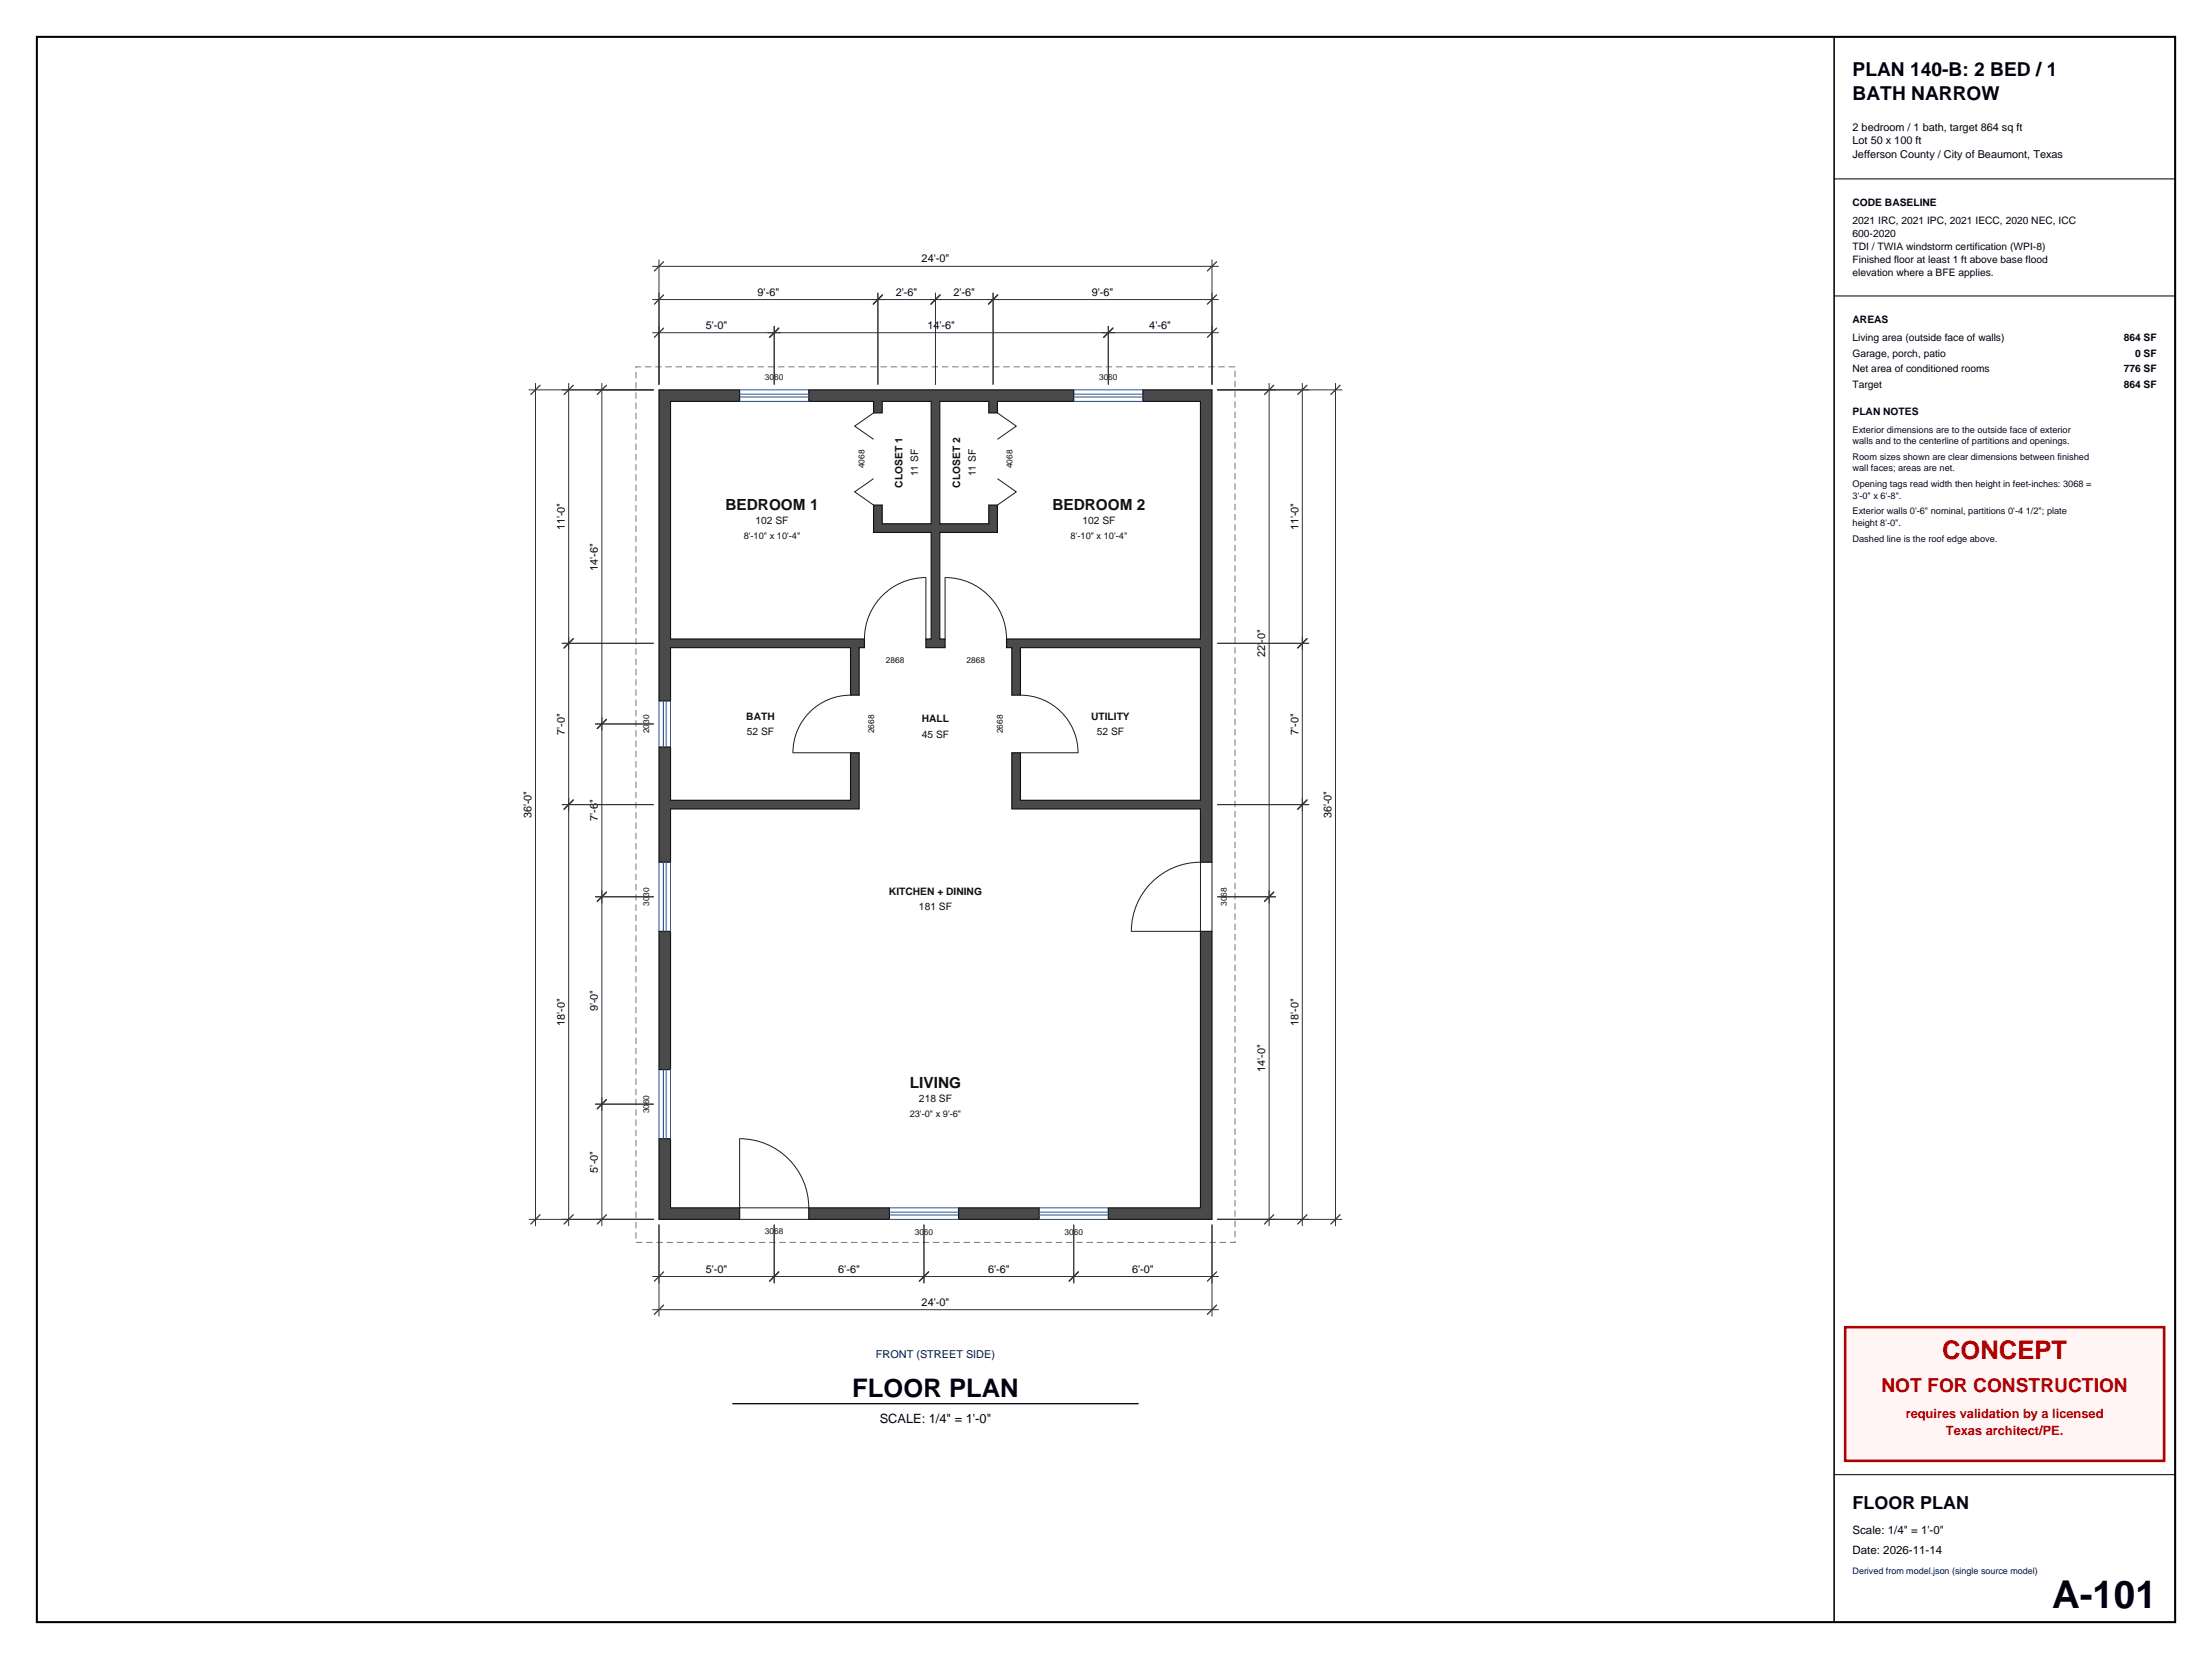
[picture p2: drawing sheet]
<svg xmlns="http://www.w3.org/2000/svg" width="610mm" height="457mm" viewBox="0 0 610 457" stroke-linecap="round" stroke-linejoin="round" font-family="sans-serif">
<defs><g id="words">
<text font-size="10.6" fill="#000111" x="565.5" y="443.2">A-101</text>
<text font-size="7.1" fill="#b00000" x="535.2" y="374.6">CONCEPT</text>
<text font-size="7.1" fill="#000111" x="234.9" y="385.1">FLOOR PLAN</text>
<g font-size="5.3" fill="#000111">
<text x="510.5" y="21">PLAN 140-B: 2 BED / 1</text>
<text x="510.5" y="27.6">BATH NARROW</text>
</g>
<text font-size="5.3" fill="#b00000" x="518.5" y="383.7">NOT FOR CONSTRUCTION</text>
<text font-size="4.9" fill="#000111" x="510.5" y="415.8">FLOOR PLAN</text>
<g font-size="4.2" fill="#111">
<text x="199.9" y="140.6">BEDROOM 1</text>
<text x="290" y="140.6">BEDROOM 2</text>
<text x="250.8" y="299.9">LIVING</text>
</g>
<text font-size="3.5" fill="#000111" x="242.4" y="392.2">SCALE: 1/4&quot; = 1'-0&quot;</text>
<g font-size="3.5" fill="#b00000">
<text x="525.2" y="390.8">requires validation by a licensed</text>
<text x="536.3" y="395.6">Texas architect/PE.</text>
</g>
<g font-size="3.2" fill="#000111">
<text x="510.5" y="422.8">Scale: 1/4&quot; = 1'-0&quot;</text>
<text x="510.5" y="428.4">Date: 2026-11-14</text>
</g>
<g font-size="3" fill="#000111">
<text x="510.5" y="36">2 bedroom / 1 bath, target 864 sq ft</text>
<text x="510.5" y="39.8">Lot 50 x 100 ft</text>
<text x="510.5" y="43.6">Jefferson County / City of Beaumont, Texas</text>
<text x="254" y="72.3">24'-0&quot;</text>
<text x="208.8" y="81.5">9'-6&quot;</text>
<text x="246.9" y="81.5">2'-6&quot;</text>
<text x="262.8" y="81.5">2'-6&quot;</text>
<text x="300.9" y="81.5">9'-6&quot;</text>
<text x="194.5" y="90.6">5'-0&quot;</text>
<text x="255.6" y="90.6">14'-6&quot;</text>
<text x="316.7" y="90.6">4'-6&quot;</text>
<text x="155.6" y="146.2" transform="rotate(-90 155.6 146.2)">11'-0&quot;</text>
<text x="357.8" y="146.2" transform="rotate(-90 357.8 146.2)">11'-0&quot;</text>
<text x="164.8" y="157.3" transform="rotate(-90 164.8 157.3)">14'-6&quot;</text>
<text x="348.7" y="181.1" transform="rotate(-90 348.7 181.1)">22'-0&quot;</text>
<text x="155.6" y="202.5" transform="rotate(-90 155.6 202.5)">7'-0&quot;</text>
<text x="357.8" y="202.5" transform="rotate(-90 357.8 202.5)">7'-0&quot;</text>
<text x="146.5" y="225.6" transform="rotate(-90 146.5 225.6)">36'-0&quot;</text>
<text x="164.8" y="226.3" transform="rotate(-90 164.8 226.3)">7'-6&quot;</text>
<text x="367" y="225.6" transform="rotate(-90 367 225.6)">36'-0&quot;</text>
<text x="164.8" y="278.7" transform="rotate(-90 164.8 278.7)">9'-0&quot;</text>
<text x="155.6" y="282.7" transform="rotate(-90 155.6 282.7)">18'-0&quot;</text>
<text x="357.8" y="282.7" transform="rotate(-90 357.8 282.7)">18'-0&quot;</text>
<text x="348.7" y="295.4" transform="rotate(-90 348.7 295.4)">14'-0&quot;</text>
<text x="164.8" y="323.2" transform="rotate(-90 164.8 323.2)">5'-0&quot;</text>
<text x="194.5" y="350.7">5'-0&quot;</text>
<text x="231" y="350.7">6'-6&quot;</text>
<text x="272.3" y="350.7">6'-6&quot;</text>
<text x="312" y="350.7">6'-0&quot;</text>
<text x="254" y="359.9">24'-0&quot;</text>
</g>
<text font-size="3" fill="#000555" x="241.4" y="374.2">FRONT (STREET SIDE)</text>
<g font-size="2.8" fill="#000111">
<text x="510.5" y="56.7">CODE BASELINE</text>
<text x="510.5" y="61.8">2021 IRC, 2021 IPC, 2021 IECC, 2020 NEC, ICC</text>
<text x="510.5" y="65.3">600-2020</text>
<text x="510.5" y="68.9">TDI / TWIA windstorm certification (WPI-8)</text>
<text x="510.5" y="72.4">Finished floor at least 1 ft above base flood</text>
<text x="510.5" y="76">elevation where a BFE applies.</text>
<text x="510.5" y="88.9">AREAS</text>
<text x="510.5" y="94">Living area (outside face of walls)</text>
<text x="585.3" y="94">864 SF</text>
<text x="510.5" y="98.3">Garage, porch, patio</text>
<text x="588.4" y="98.3">0 SF</text>
<text x="510.5" y="102.6">Net area of conditioned rooms</text>
<text x="510.5" y="107">Target</text>
<text x="585.3" y="102.6">776 SF</text>
<text x="585.3" y="107">864 SF</text>
<text x="510.5" y="114.3">PLAN NOTES</text>
</g>
<g font-size="2.8" fill="#111">
<text x="253" y="131.2" transform="rotate(-90 253 131.2)">11 SF</text>
<text x="268.9" y="131.2" transform="rotate(-90 268.9 131.2)">11 SF</text>
<text x="248.7" y="134.4" transform="rotate(-90 248.7 134.4)">CLOSET 1</text>
<text x="264.6" y="134.4" transform="rotate(-90 264.6 134.4)">CLOSET 2</text>
<text x="208.2" y="144.4">102 SF</text>
<text x="298.3" y="144.4">102 SF</text>
<text x="205.7" y="198.4">BATH</text>
<text x="205.8" y="202.7">52 SF</text>
<text x="254" y="203.3">45 SF</text>
<text x="254" y="199">HALL</text>
<text x="300.7" y="198.4">UTILITY</text>
<text x="302.3" y="202.7">52 SF</text>
<text x="245" y="246.6">KITCHEN + DINING</text>
<text x="253.3" y="250.9">181 SF</text>
<text x="253.3" y="303.7">218 SF</text>
</g>
<g font-size="2.5" fill="#000333">
<text x="510.5" y="119.3">Exterior dimensions are to the outside face of exterior</text>
<text x="510.5" y="122.4">walls and to the centerline of partitions and openings.</text>
<text x="510.5" y="126.8">Room sizes shown are clear dimensions between finished</text>
<text x="510.5" y="129.9">wall faces; areas are net.</text>
<text x="510.5" y="134.3">Opening tags read width then height in feet-inches: 3068 =</text>
<text x="510.5" y="137.4">3'-0&quot; x 6'-8&quot;.</text>
<text x="510.5" y="141.8">Exterior walls 0'-6&quot; nominal, partitions 0'-4 1/2&quot;; plate</text>
<text x="510.5" y="144.9">height 8'-0&quot;.</text>
<text x="510.5" y="149.3">Dashed line is the roof edge above.</text>
</g>
<g font-size="2.5" fill="#111">
<text x="205" y="148.6">8'-10&quot; x 10'-4&quot;</text>
<text x="295" y="148.6">8'-10&quot; x 10'-4&quot;</text>
<text x="250.7" y="307.9">23'-0&quot; x 9'-6&quot;</text>
</g>
<text font-size="2.5" fill="#000555" x="510.5" y="433.7">Derived from model.json (single source model)</text>
<g font-size="2.3" fill="#111">
<text x="210.8" y="104.7">3060</text>
<text x="302.9" y="104.7">3060</text>
<text x="238.3" y="129" transform="rotate(-90 238.3 129)">4068</text>
<text x="279" y="129" transform="rotate(-90 279 129)">4068</text>
<text x="244.1" y="182.6">2868</text>
<text x="266.4" y="182.6">2868</text>
<text x="178.9" y="202.1" transform="rotate(-90 178.9 202.1)">2030</text>
<text x="240.9" y="202.1" transform="rotate(-90 240.9 202.1)">2668</text>
<text x="276.4" y="202.1" transform="rotate(-90 276.4 202.1)">2668</text>
<text x="178.9" y="249.7" transform="rotate(-90 178.9 249.7)">3030</text>
<text x="338.1" y="249.7" transform="rotate(-90 338.1 249.7)">3068</text>
<text x="178.9" y="306.8" transform="rotate(-90 178.9 306.8)">3060</text>
<text x="210.8" y="340.2">3068</text>
<text x="252.1" y="340.4">3060</text>
<text x="293.4" y="340.4">3060</text>
</g>
</g></defs>
<path d="M10.2 10.2h589.2v436.8h-589.2z" fill="none" stroke="#000" stroke-width=".56"/>
<path d="M505.5 10.2v436.8" fill="none" stroke="#000" stroke-width=".42"/>
<path d="M505.5 49.3h93.9M505.5 81.6h93.9" fill="none" stroke="#000" stroke-width=".28"/>
<path d="M508.5 365.8h87.9v36.8h-87.9z" fill-rule="evenodd" fill="#fff5f5" stroke="#b00000" stroke-width=".71" stroke-linecap="butt"/>
<path d="M505.5 406.4h93.9" fill="none" stroke="#000" stroke-width=".28"/>
<g fill="#4a4a4a" stroke="#111" stroke-width=".32">
<path d="M315 107.4h19v130.2h-3.2v-14.7h-52v-15.4h2.4v13.1h49.6v-42.1h-49.6v13.1h-2.4v-13.1h-1.4v-2.4h53.4v-65.5h-15.8z" fill-rule="evenodd"/>
<path d="M222.9 107.4h73v3.2h-21v3.2h-2.4v-3.2h-13.5v33.8h13.5v-5.2h2.4v7.5h-15.9v29.4h1.5v2.4h-5.3v-2.4h1.4v-29.4h-15.9v-7.5h2.4v5.2h13.5v-33.8h-13.5v3.2h-2.4v-3.2h-17.8z" fill-rule="evenodd"/>
<path d="M181.6 107.4h22.2v3.2h-19v65.5h53.4v2.4h-1.4v13.1h-2.4v-13.1h-49.6v14.7h-3.2z" fill-rule="evenodd"/>
<path d="M181.6 205.9h3.2v14.7h49.6v-13.1h2.4v15.4h-52v14.7h-3.2z" fill-rule="evenodd"/>
<path d="M181.6 256.7h3.2v38.1h-3.2z" fill-rule="evenodd"/>
<path d="M181.6 313.8h3.2v19.1h19v3.1h-22.2z" fill-rule="evenodd"/>
<path d="M330.8 256.7h3.2v79.3h-28.6v-3.1h25.4z" fill-rule="evenodd"/>
<path d="M264.2 332.9h22.2v3.1h-22.2z" fill-rule="evenodd"/>
<path d="M222.9 332.9h22.2v3.1h-22.2z" fill-rule="evenodd"/>
</g>
<path d="M240.7 113.8l-5.2 3.6 5.2 3.7M274.9 113.8l5.2 3.6-5.2 3.7M240.7 131.9l-5.2 3.6 5.2 3.7M274.9 131.9l5.2 3.6-5.2 3.7M238.2 176.1a16.9 16.9 0 0 1 17-16.9v16.9M260.5 176.1v-16.9a16.9 16.9 0 0 1 16.9 16.9M234.4 191.6a15.9 15.9 0 0 0-15.9 15.9h15.9M281.2 191.6a15.9 15.9 0 0 1 15.9 15.9h-15.9M334 237.6v19.1M317.4 243.2a19 19 0 0 1 13.4-5.6v19.1h-19a19 19 0 0 1 5.6-13.5zM203.8 313.8a19 19 0 0 1 19.1 19.1h-19.1zM203.8 336h19.1" fill="none" stroke="#1d1d1d" stroke-width=".28"/>
<g fill="none" stroke="#1558a6" stroke-width=".28">
<path d="M203.8 107.4h19.1M203.8 110.6h19.1M203.8 108.6h19.1M203.8 109.4h19.1M295.9 107.4h19.1M295.9 110.6h19.1M295.9 108.6h19.1M295.9 109.4h19.1M181.6 193.2v12.7M182.8 193.2v12.7M183.6 193.2v12.7M184.8 193.2v12.7"/>
<path d="M181.6 237.6v19.1M182.8 237.6v19.1M183.6 237.6v19.1M184.8 237.6v19.1M181.6 294.8v19M182.8 294.8v19M183.6 294.8v19M184.8 294.8v19M245.1 336h19.1M245.1 332.9h19.1M245.1 334.9h19.1M245.1 334.1h19.1"/>
<path d="M286.4 336h19M286.4 332.9h19M286.4 334.9h19M286.4 334.1h19"/>
</g>
<path d="M175.3 101.1h165.1v241.3h-165.1z" fill="none" stroke="#777" stroke-width=".28" stroke-dasharray="1.8 1.1" stroke-linecap="butt"/>
<g fill="none" stroke="#333" stroke-width=".28">
<path d="M179.8 73.4h156M181.6 71.6v34.3M334 71.6v34.3M179.8 91.7h156M179.8 82.5h156M213.4 89.9v16M241.9 80.8v25.1M257.8 80.8v25.1M273.7 80.8v25.1M305.4 89.9v16M145.8 107.4h34.3M147.6 105.7v232.1"/>
<path d="M156.7 105.7v232.1M165.9 105.7v232.1M335.5 107.4h34.3M349.8 105.7v232.1M358.9 105.7v232.1M368 105.7v232.1M154.9 177.3h25.2M335.5 177.3h25.2M164.1 199.5h16M154.9 221.7h25.2M335.5 221.7h25.2M164.1 247.1h16"/>
<path d="M335.5 247.1h16M164.1 304.3h16M145.8 336h34.3M181.6 337.6v25.1M213.4 337.6v16M254.6 337.6v16M295.9 337.6v16M334 337.6v25.1M335.5 336h34.3M179.8 351.8h156M179.8 360.9h156"/>
</g>
<g fill="none" stroke="#333" stroke-width=".35">
<path d="M182.9 72.1l-2.6 2.6M335.3 72.1l-2.6 2.6M182.9 90.4l-2.6 2.6M182.9 81.3l-2.6 2.5M214.6 90.4l-2.5 2.6M243.2 81.3l-2.5 2.5M259.1 81.3l-2.6 2.5M275 81.3l-2.6 2.5M306.7 90.4l-2.5 2.6M335.3 90.4l-2.6 2.6M335.3 81.3l-2.6 2.5M148.8 106.2l-2.5 2.5"/>
<path d="M158 106.2l-2.6 2.5M167.1 106.2l-2.5 2.5M351 106.2l-2.5 2.5M360.2 106.2l-2.6 2.5M369.3 106.2l-2.5 2.5M158 176l-2.6 2.6M360.2 176l-2.6 2.6M167.1 198.2l-2.5 2.6M158 220.5l-2.6 2.5M360.2 220.5l-2.6 2.5M167.1 245.9l-2.5 2.5M351 245.9l-2.5 2.5"/>
<path d="M167.1 303l-2.5 2.6M148.8 334.8l-2.5 2.5M158 334.8l-2.6 2.5M167.1 334.8l-2.5 2.5M351 334.8l-2.5 2.5M360.2 334.8l-2.6 2.5M369.3 334.8l-2.5 2.5M182.9 350.5l-2.6 2.6M182.9 359.7l-2.6 2.5M214.6 350.5l-2.5 2.6M255.9 350.5l-2.5 2.6M297.2 350.5l-2.6 2.6"/>
<path d="M335.3 350.5l-2.6 2.6M335.3 359.7l-2.6 2.5"/>
</g>
<path d="M201.9 386.8h111.8" fill="none" stroke="#000" stroke-width=".35"/>
<use href="#words"/>
</svg>
